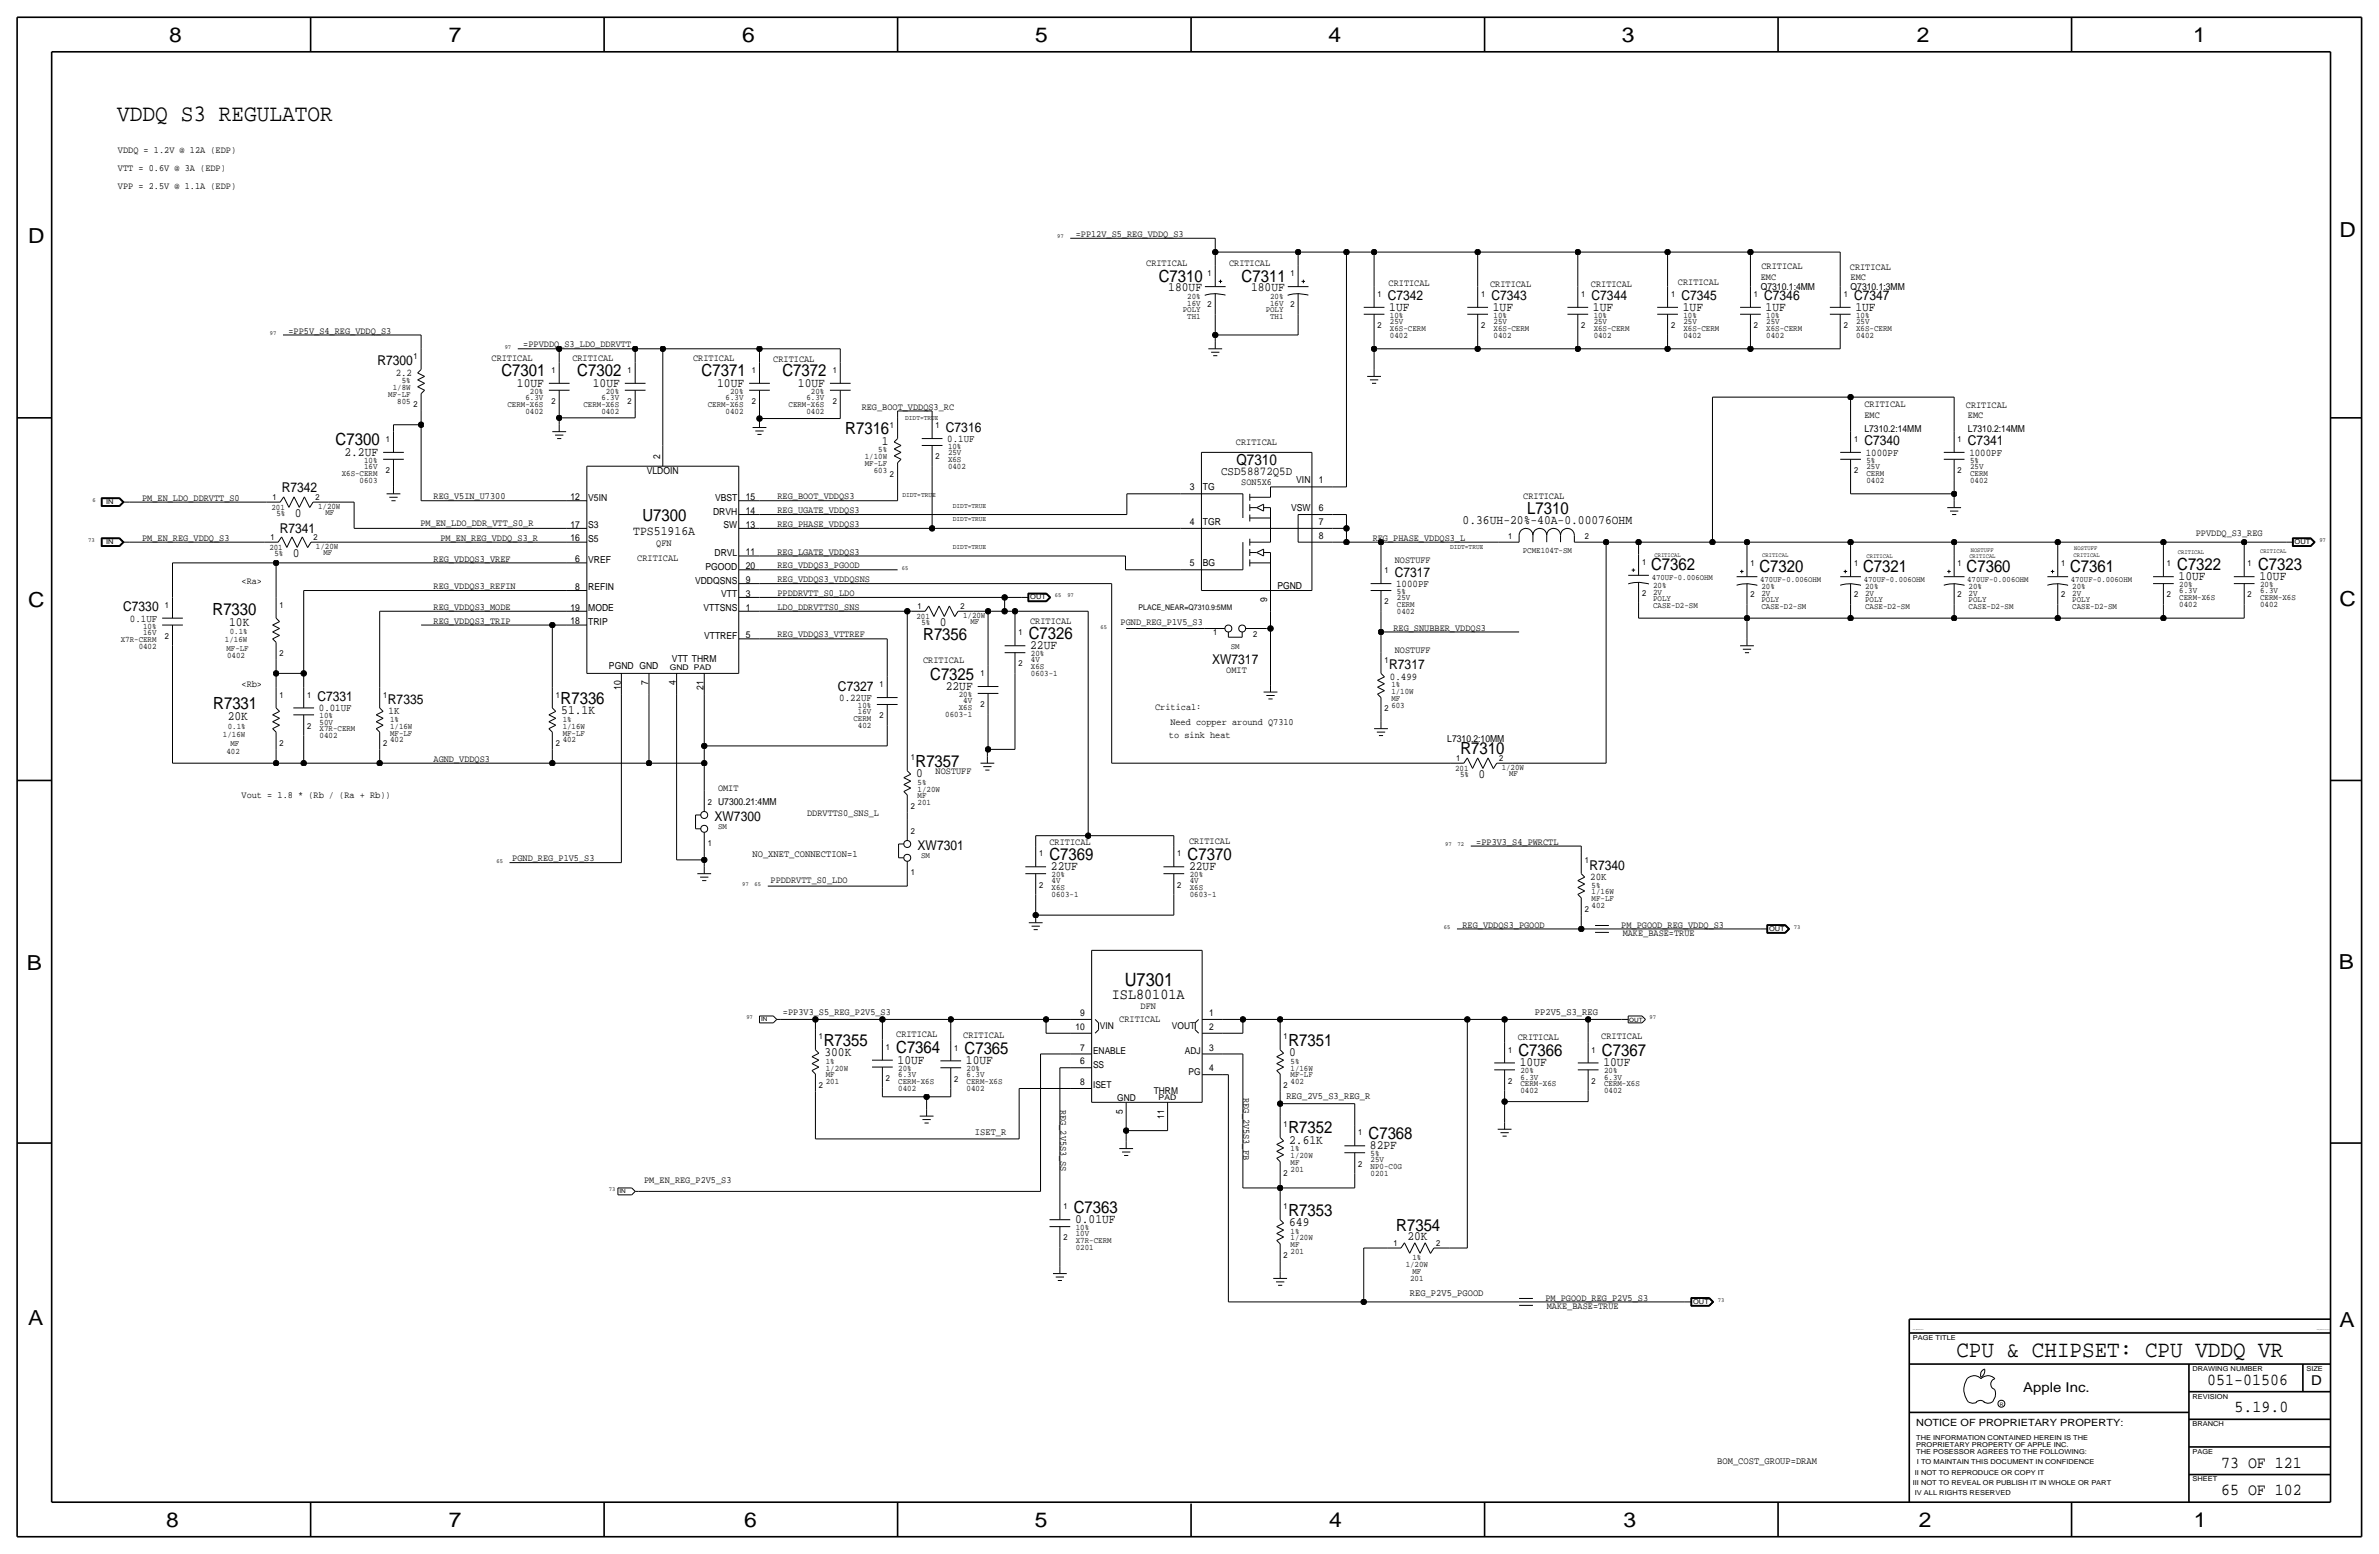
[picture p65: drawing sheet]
<svg xmlns="http://www.w3.org/2000/svg" width="875mm" height="572mm" viewBox="0 0 875 572" stroke-linecap="round" stroke-linejoin="round" font-family="sans-serif">
<defs><g id="words">
<text font-size="8.7" x="43.1" y="44.5">VDDQ S3 REGULATOR</text>
<text font-size="8.6" x="719.6" y="499.1">CPU &amp; CHIPSET: CPU VDDQ VR</text>
<g font-size="7.6">
<text x="62.2" y="15.5">8</text>
<text x="165" y="15.5">7</text>
<text x="273" y="15.5">6</text>
<text x="380.7" y="15.5">5</text>
<text x="488.6" y="15.5">4</text>
<text x="596.6" y="15.5">3</text>
<text x="705.1" y="15.5">2</text>
<text x="806.7" y="15.5">1</text>
<text x="10.4" y="89.4">D</text>
<text x="860.5" y="87.1">D</text>
<text x="10.4" y="223.3">C</text>
<text x="860.5" y="222.8">C</text>
<text x="9.8" y="356.6">B</text>
<text x="860.2" y="356.4">B</text>
<text x="10.4" y="487.4">A</text>
<text x="860.5" y="488.2">A</text>
<text x="61.2" y="561.6">8</text>
<text x="165" y="561.6">7</text>
<text x="273.8" y="561.6">6</text>
<text x="380.7" y="561.6">5</text>
<text x="488.9" y="561.6">4</text>
<text x="597.1" y="561.6">3</text>
<text x="705.8" y="561.6">2</text>
<text x="806.9" y="561.6">1</text>
</g>
<text font-size="6.8" x="413.7" y="362.5">U7301</text>
<g font-size="6.2">
<text x="426.2" y="103.6">C7310</text>
<text x="456.7" y="103.6">C7311</text>
<text x="184.4" y="138.4">C7301</text>
<text x="212.4" y="138.4">C7302</text>
<text x="258.1" y="138.4">C7371</text>
<text x="287.8" y="138.4">C7372</text>
<text x="310.9" y="159.8">R7316</text>
<text x="123.5" y="163.8">C7300</text>
<text x="236.3" y="191.8">U7300</text>
<text x="561.8" y="189">L7310</text>
<text x="607.3" y="209.8">C7362</text>
<text x="800.8" y="209.6">C7322</text>
<text x="830.5" y="209.6">C7323</text>
<text x="647.1" y="210.3">C7320</text>
<text x="685.2" y="210.3">C7321</text>
<text x="723.3" y="210.3">C7360</text>
<text x="761.4" y="210.3">C7361</text>
<text x="78.2" y="226.3">R7330</text>
<text x="339.6" y="235.5">R7356</text>
<text x="378.4" y="235">C7326</text>
<text x="342.1" y="249.9">C7325</text>
<text x="78.4" y="260.9">R7331</text>
<text x="206.2" y="258.8">R7336</text>
<text x="336.8" y="281.9">R7357</text>
<text x="537.2" y="277.4">R7310</text>
<text x="386" y="316.2">C7369</text>
<text x="436.8" y="316.2">C7370</text>
<text x="303" y="384.6">R7355</text>
<text x="329.6" y="387.4">C7364</text>
<text x="354.8" y="387.6">C7365</text>
<text x="473.9" y="384.6">R7351</text>
<text x="558.5" y="388.4">C7366</text>
<text x="589.2" y="388.4">C7367</text>
<text x="473.9" y="416.8">R7352</text>
<text x="503.4" y="418.8">C7368</text>
<text x="394.9" y="446">C7363</text>
<text x="473.9" y="447">R7353</text>
<text x="513.6" y="452.6">R7354</text>
<text x="811.9" y="509.3">051-01506</text>
<text x="821.9" y="519.4">5.19.0</text>
<text x="817" y="539.8">73 OF 121</text>
<text x="817" y="549.9">65 OF 102</text>
</g>
<g font-size="5.6">
<text x="454.8" y="170.8">Q7310</text>
<text x="409" y="367.5">ISL80101A</text>
</g>
<g font-size="5">
<text x="510.5" y="110.5">C7342</text>
<text x="548.6" y="110.5">C7343</text>
<text x="585.4" y="110.5">C7344</text>
<text x="618.4" y="110.5">C7345</text>
<text x="648.9" y="110.5">C7346</text>
<text x="681.9" y="110.5">C7347</text>
<text x="138.8" y="134.4">R7300</text>
<text x="347.9" y="158.8">C7316</text>
<text x="685.7" y="163.8">C7340</text>
<text x="723.8" y="163.8">C7341</text>
<text x="103.7" y="181.1">R7342</text>
<text x="102.9" y="195.8">R7341</text>
<text x="513" y="212.1">C7317</text>
<text x="45.3" y="224.8">C7330</text>
<text x="445.9" y="244.1">XW7317</text>
<text x="511" y="246.1">R7317</text>
<text x="116.8" y="257.8">C7331</text>
<text x="308.2" y="254">C7327</text>
<text x="142.7" y="258.8">R7335</text>
<text x="262.8" y="302">XW7300</text>
<text x="337.5" y="312.7">XW7301</text>
<text x="584.7" y="319.8">R7340</text>
<text x="850.1" y="509.3">D</text>
<text x="744.2" y="511.8">Apple Inc.</text>
</g>
<g font-size="4.7">
<text x="429.7" y="107.2">180UF</text>
<text x="460.2" y="107.2">180UF</text>
<text x="511" y="114.3">1UF</text>
<text x="549.1" y="114.3">1UF</text>
<text x="585.9" y="114.3">1UF</text>
<text x="618.9" y="114.3">1UF</text>
<text x="649.4" y="114.3">1UF</text>
<text x="682.4" y="114.3">1UF</text>
<text x="190.1" y="142.2">10UF</text>
<text x="218.1" y="142.2">10UF</text>
<text x="263.8" y="142.2">10UF</text>
<text x="293.5" y="142.2">10UF</text>
<text x="126.7" y="167.6">2.2UF</text>
<text x="324.4" y="163.6">1</text>
<text x="108.4" y="190">0</text>
<text x="232.9" y="196.9">TPS51916A</text>
<text x="538" y="192.5">0.36UH-20%-40A-0.00076OHM</text>
<text x="107.7" y="204.7">0</text>
<text x="801.3" y="213.4">10UF</text>
<text x="831" y="213.4">10UF</text>
<text x="84.3" y="230.1">10K</text>
<text x="345.7" y="230.1">0</text>
<text x="378.9" y="238.8">22UF</text>
<text x="347.9" y="253.7">22UF</text>
<text x="206.5" y="262.6">51.1K</text>
<text x="83.8" y="264.9">20K</text>
<text x="337" y="285.8">0</text>
<text x="543.8" y="286">0</text>
<text x="386.5" y="320">22UF</text>
<text x="437.3" y="320">22UF</text>
<text x="303.2" y="388.4">300K</text>
<text x="474.2" y="388.4">0</text>
<text x="330.1" y="391.2">10UF</text>
<text x="355.3" y="391.4">10UF</text>
<text x="559" y="392.2">10UF</text>
<text x="589.7" y="392.2">10UF</text>
<text x="474.2" y="420.6">2.61K</text>
<text x="503.9" y="422.7">82PF</text>
<text x="395.4" y="449.8">0.01UF</text>
<text x="474.2" y="450.9">649</text>
<text x="517.7" y="456.2">20K</text>
</g>
<text font-size="4.4" x="449.2" y="174.7">CSD58872Q5D</text>
<g font-size="3.8">
<text x="145.6" y="138.2">2.2</text>
<text x="348.4" y="162.6">0.1UF</text>
<text x="686.3" y="167.6">1000PF</text>
<text x="724.4" y="167.6">1000PF</text>
<text x="513.5" y="215.9">1000PF</text>
<text x="47.8" y="228.6">0.1UF</text>
<text x="511.3" y="249.9">0.499</text>
<text x="308.7" y="257.8">0.22UF</text>
<text x="117.3" y="261.6">0.01UF</text>
<text x="143" y="262.6">1K</text>
<text x="584.9" y="323.6">20K</text>
</g>
<text font-size="3.7" x="704.8" y="524.5">NOTICE OF PROPRIETARY PROPERTY:</text>
<g font-size="3.6">
<text x="276.8" y="315.2">NO_XNET_CONNECTION=1</text>
<text x="564.6" y="373.1">PP2V5_S3_REG</text>
<text x="473.2" y="404.1">REG_2V5_S3_REG_R</text>
<text x="358.6" y="417.6">ISET_R</text>
<text x="518.6" y="476.8">REG_P2V5_PGOOD</text>
<text x="631.6" y="538.5">BOM_COST_GROUP=DRAM</text>
</g>
<g font-size="3.5">
<text x="43.4" y="56.1">VDDQ = 1.2V @ 12A (EDP)</text>
<text x="43.4" y="63">VTT = 0.6V @ 3A (EDP)</text>
<text x="43.4" y="69.6">VPP = 2.5V @ 1.1A (EDP)</text>
<text x="395.7" y="87.1">=PP12V_S5_REG_VDDQ_S3</text>
<text x="421.6" y="97.8">CRITICAL</text>
<text x="452.1" y="97.8">CRITICAL</text>
<text x="647.9" y="99.1">CRITICAL</text>
<text x="680.4" y="99.3">CRITICAL</text>
<text x="510.7" y="105.2">CRITICAL</text>
<text x="548.1" y="105.4">CRITICAL</text>
<text x="585.2" y="105.7">CRITICAL</text>
<text x="617.2" y="104.9">CRITICAL</text>
<text x="647.6" y="106.7">Q7310.1:4MM</text>
<text x="647.6" y="102.9">EMC</text>
<text x="680.7" y="106.7">Q7310.1:3MM</text>
<text x="680.7" y="102.9">EMC</text>
<text x="106.1" y="122.7">=PP5V_S4_REG_VDDQ_S3</text>
<text x="192.5" y="127.8">=PPVDDQ_S3_LDO_DDRVTT</text>
<text x="180.8" y="132.8">CRITICAL</text>
<text x="210.5" y="132.6">CRITICAL</text>
<text x="255" y="132.8">CRITICAL</text>
<text x="284.4" y="133.1">CRITICAL</text>
<text x="685.7" y="149.9">CRITICAL</text>
<text x="316.9" y="150.6">REG_BOOT_VDDQS3_RC</text>
<text x="685.7" y="153.7">EMC</text>
<text x="723.1" y="150.1">CRITICAL</text>
<text x="723.8" y="153.7">EMC</text>
<text x="685.7" y="158.8">L7310.2:14MM</text>
<text x="723.8" y="158.8">L7310.2:14MM</text>
<text x="454.6" y="163.8">CRITICAL</text>
<text x="242.8" y="168.9" transform="rotate(-90 242.8 168.9)">2</text>
<text x="237.9" y="174.5">VLDOIN</text>
<text x="456.6" y="178.5">SON5X6</text>
<text x="476.8" y="177.8">VIN</text>
<text x="485.1" y="177.8">1</text>
<text x="52.3" y="184.2">PM_EN_LDO_DDRVTT_S0</text>
<text x="159.5" y="183.6">REG_V5IN_U7300</text>
<text x="209.8" y="183.9">12</text>
<text x="216.4" y="184.1">V5IN</text>
<text x="263" y="184.1">VBST</text>
<text x="274.3" y="183.9">15</text>
<text x="286" y="183.6">REG_BOOT_VDDQS3</text>
<text x="437.6" y="180.3">3</text>
<text x="442.4" y="180.3">TG</text>
<text x="560.3" y="183.4">CRITICAL</text>
<text x="262.3" y="189.2">DRVH</text>
<text x="274.3" y="189">14</text>
<text x="286" y="188.7">REG_UGATE_VDDQS3</text>
<text x="474.9" y="188">VSW</text>
<text x="485.1" y="188">6</text>
<text x="154.6" y="193.5">PM_EN_LDO_DDR_VTT_S0_R</text>
<text x="209.8" y="194.1">17</text>
<text x="216.4" y="194.3">S3</text>
<text x="266.1" y="194.3">SW</text>
<text x="274.3" y="194.1">13</text>
<text x="286" y="193.8">REG_PHASE_VDDQS3</text>
<text x="437.6" y="193">4</text>
<text x="442.4" y="193">TGR</text>
<text x="485.1" y="193">7</text>
<text x="807.7" y="197.1">PPVDDQ_S3_REG</text>
<text x="52.3" y="198.9">PM_EN_REG_VDDQ_S3</text>
<text x="162" y="198.9">PM_EN_REG_VDDQ_S3_R</text>
<text x="209.8" y="199.1">16</text>
<text x="216.4" y="199.4">S5</text>
<text x="241.4" y="200.9">QFN</text>
<text x="286" y="204">REG_LGATE_VDDQS3</text>
<text x="485.1" y="198.1">8</text>
<text x="504.9" y="198.9">REG_PHASE_VDDQS3_L</text>
<text x="159.5" y="206.5">REG_VDDQS3_VREF</text>
<text x="211.6" y="206.8">6</text>
<text x="216.4" y="207">VREF</text>
<text x="234.4" y="206.2">CRITICAL</text>
<text x="259.5" y="209.5">PGOOD</text>
<text x="262.8" y="204.5">DRVL</text>
<text x="274.3" y="209.3">20</text>
<text x="274.3" y="204.2">11</text>
<text x="286" y="209">REG_VDDQS3_PGOOD</text>
<text x="437.6" y="208.3">5</text>
<text x="442.4" y="208.3">BG</text>
<text x="513" y="207">NOSTUFF</text>
<text x="88.9" y="214.6">&lt;Ra&gt;</text>
<text x="255.6" y="214.6">VDDQSNS</text>
<text x="274.3" y="214.4">9</text>
<text x="286" y="214.1">REG_VDDQS3_VDDQSNS</text>
<text x="159.5" y="216.7">REG_VDDQS3_REFIN</text>
<text x="211.6" y="216.9">8</text>
<text x="216.4" y="217.2">REFIN</text>
<text x="265.3" y="219.7">VTT</text>
<text x="274.3" y="219.5">3</text>
<text x="286" y="219.2">PPDDRVTT_S0_LDO</text>
<text x="466" y="221.5" transform="rotate(-90 466 221.5)">9</text>
<text x="469.8" y="216.7">PGND</text>
<text x="159.5" y="224.3">REG_VDDQS3_MODE</text>
<text x="209.8" y="224.5">19</text>
<text x="216.4" y="224.8">MODE</text>
<text x="258.8" y="224.8">VTTSNS</text>
<text x="274.3" y="224.5">1</text>
<text x="286" y="224.3">LDO_DDRVTTS0_SNS</text>
<text x="159.5" y="229.4">REG_VDDQS3_TRIP</text>
<text x="209.8" y="229.6">18</text>
<text x="216.4" y="229.9">TRIP</text>
<text x="378.9" y="229.4">CRITICAL</text>
<text x="412.2" y="229.9">PGND_REG_P1V5_S3</text>
<text x="512.5" y="231.9">REG_SNUBBER_VDDQS3</text>
<text x="259" y="234.9">VTTREF</text>
<text x="274.3" y="234.7">5</text>
<text x="286" y="234.4">REG_VDDQS3_VTTREF</text>
<text x="224" y="245.9">PGND GND</text>
<text x="247.2" y="243.3">VTT THRM</text>
<text x="339.5" y="243.8">CRITICAL</text>
<text x="513" y="240">NOSTUFF</text>
<text x="238.5" y="251.9" transform="rotate(-90 238.5 251.9)">7</text>
<text x="248.6" y="251.9" transform="rotate(-90 248.6 251.9)">4</text>
<text x="451.1" y="247.4">OMIT</text>
<text x="88.9" y="252.7">&lt;Rb&gt;</text>
<text x="228.3" y="253.7" transform="rotate(-90 228.3 253.7)">10</text>
<text x="258.8" y="253.7" transform="rotate(-90 258.8 253.7)">21</text>
<text x="424.9" y="261.1">Critical:</text>
<text x="430.5" y="266.4">Need copper around Q7310</text>
<text x="430" y="271.3">to sink heat</text>
<text x="532.3" y="273.1">L7310.2:10MM</text>
<text x="159.5" y="280.2">AGND_VDDQS3</text>
<text x="344.1" y="284.7">NOSTUFF</text>
<text x="88.8" y="293.4">Vout = 1.8 * (Rb / (Ra + Rb))</text>
<text x="264.1" y="290.8">OMIT</text>
<text x="264.1" y="295.9">U7300.21:4MM</text>
<text x="296.9" y="300">DDRVTTS0_SNS_L</text>
<text x="386" y="310.6">CRITICAL</text>
<text x="437.3" y="310.4">CRITICAL</text>
<text x="543" y="310.6">=PP3V3_S4_PWRCTL</text>
<text x="188.4" y="316.5">PGND_REG_P1V5_S3</text>
<text x="283.4" y="324.6">PPDDRVTT_S0_LDO</text>
<text x="537.9" y="341.1">REG_VDDQS3_PGOOD</text>
<text x="596.3" y="341.1">PM_PGOOD_REG_VDDQ_S3</text>
<text x="596.8" y="344.2">MAKE_BASE=TRUE</text>
<text x="419.5" y="371.1">DFN</text>
<text x="288" y="373.4">=PP3V3_S5_REG_P2V5_S3</text>
<text x="397.3" y="373.6">9</text>
<text x="411.7" y="375.9">CRITICAL</text>
<text x="444.7" y="373.6">1</text>
<text x="329.6" y="381.5">CRITICAL</text>
<text x="354.3" y="381.8">CRITICAL</text>
<text x="395.6" y="378.7">10</text>
<text x="404.6" y="378.5">VIN</text>
<text x="431.1" y="378.5">VOUT</text>
<text x="444.7" y="378.7">2</text>
<text x="558.2" y="382.5">CRITICAL</text>
<text x="589" y="382.3">CRITICAL</text>
<text x="397.3" y="386.3">7</text>
<text x="402" y="387.6">ENABLE</text>
<text x="435.8" y="387.6">ADJ</text>
<text x="444.7" y="386.3">3</text>
<text x="397.3" y="391.4">6</text>
<text x="402" y="392.7">SS</text>
<text x="437.2" y="395.2">PG</text>
<text x="444.7" y="394">4</text>
<text x="397.3" y="399">8</text>
<text x="402" y="400.3">ISET</text>
<text x="410.9" y="404.9">GND</text>
<text x="424.4" y="402.3">THRM</text>
<text x="457.4" y="403.9" transform="rotate(90 457.4 403.9)">REG_2V5S3_FB</text>
<text x="390.1" y="408.2" transform="rotate(90 390.1 408.2)">REG_2V5S3_SS</text>
<text x="413" y="409.6" transform="rotate(-90 413 409.6)">5</text>
<text x="428.2" y="411.4" transform="rotate(-90 428.2 411.4)">11</text>
<text x="236.9" y="435.1">PM_EN_REG_P2V5_S3</text>
<text x="568.4" y="478.3">PM_PGOOD_REG_P2V5_S3</text>
<text x="568.9" y="481.3">MAKE_BASE=TRUE</text>
</g>
<g font-size="3.1">
<text x="444.2" y="101.6">1</text>
<text x="474.7" y="101.6">1</text>
<text x="436.7" y="112.5">16V</text>
<text x="436.7" y="110">20%</text>
<text x="444.2" y="113">2</text>
<text x="467.2" y="112.5">16V</text>
<text x="467.2" y="110">20%</text>
<text x="474.7" y="113">2</text>
<text x="506.7" y="109.2">1</text>
<text x="544.8" y="109.2">1</text>
<text x="581.6" y="109.2">1</text>
<text x="614.6" y="109.2">1</text>
<text x="645.1" y="109.2">1</text>
<text x="678.1" y="109.2">1</text>
<text x="435.1" y="114.8">POLY</text>
<text x="436.7" y="117.3">TH1</text>
<text x="465.5" y="114.8">POLY</text>
<text x="467.2" y="117.3">TH1</text>
<text x="511.3" y="119.1">25V</text>
<text x="511.3" y="116.8">10%</text>
<text x="549.4" y="116.8">10%</text>
<text x="549.4" y="119.1">25V</text>
<text x="586.2" y="119.1">25V</text>
<text x="586.2" y="116.8">10%</text>
<text x="619.2" y="119.1">25V</text>
<text x="619.2" y="116.8">10%</text>
<text x="649.7" y="119.1">25V</text>
<text x="649.7" y="116.8">10%</text>
<text x="682.7" y="116.8">10%</text>
<text x="682.7" y="119.1">25V</text>
<text x="506.7" y="120.7">2</text>
<text x="511.3" y="124.2">0402</text>
<text x="511.3" y="121.7">X6S-CERM</text>
<text x="544.8" y="120.7">2</text>
<text x="549.4" y="124.2">0402</text>
<text x="549.4" y="121.7">X6S-CERM</text>
<text x="581.6" y="120.6">2</text>
<text x="586.2" y="124.2">0402</text>
<text x="586.2" y="121.7">X6S-CERM</text>
<text x="614.6" y="120.7">2</text>
<text x="619.2" y="124.2">0402</text>
<text x="619.2" y="121.7">X6S-CERM</text>
<text x="645.1" y="120.7">2</text>
<text x="649.7" y="121.7">X6S-CERM</text>
<text x="649.7" y="124.2">0402</text>
<text x="678.1" y="120.6">2</text>
<text x="682.7" y="121.7">X6S-CERM</text>
<text x="682.7" y="124.2">0402</text>
<text x="152.1" y="132.1">1</text>
<text x="202.9" y="137.2">1</text>
<text x="230.8" y="137.2">1</text>
<text x="276.6" y="137.2">1</text>
<text x="306.3" y="137.2">1</text>
<text x="144.5" y="143.5">1/8W</text>
<text x="147.8" y="141">5%</text>
<text x="142.8" y="146.1">MF-LF</text>
<text x="146.1" y="148.6">805</text>
<text x="152.1" y="149.9">2</text>
<text x="186.7" y="149.6">CERM-X6S</text>
<text x="193.2" y="147.1">6.3V</text>
<text x="194.9" y="144.8">20%</text>
<text x="202.9" y="148.6">2</text>
<text x="214.6" y="149.6">CERM-X6S</text>
<text x="221.2" y="147.1">6.3V</text>
<text x="222.8" y="144.8">20%</text>
<text x="230.8" y="148.6">2</text>
<text x="260.3" y="149.6">CERM-X6S</text>
<text x="266.9" y="147.1">6.3V</text>
<text x="268.6" y="144.8">20%</text>
<text x="276.6" y="148.6">2</text>
<text x="290" y="149.6">CERM-X6S</text>
<text x="296.6" y="147.1">6.3V</text>
<text x="298.3" y="144.8">20%</text>
<text x="306.3" y="148.6">2</text>
<text x="193.2" y="152.1">0402</text>
<text x="221.2" y="152.1">0402</text>
<text x="266.9" y="152.1">0402</text>
<text x="296.6" y="152.1">0402</text>
<text x="327.4" y="157.5">1</text>
<text x="344.1" y="157.5">1</text>
<text x="141.9" y="162.6">1</text>
<text x="323" y="166.4">5%</text>
<text x="348.7" y="167.4">25V</text>
<text x="348.7" y="165.1">10%</text>
<text x="681.9" y="162.6">1</text>
<text x="720" y="162.6">1</text>
<text x="133.9" y="170.2">10%</text>
<text x="133.9" y="172.5">16V</text>
<text x="141.9" y="174">2</text>
<text x="318.1" y="171.5">MF-LF</text>
<text x="318.1" y="168.9">1/10W</text>
<text x="321.4" y="174">603</text>
<text x="344.1" y="168.9">2</text>
<text x="348.7" y="169.9">X6S</text>
<text x="348.7" y="172.5">0402</text>
<text x="681.9" y="174">2</text>
<text x="686.5" y="172.5">25V</text>
<text x="686.5" y="170.2">5%</text>
<text x="720" y="174">2</text>
<text x="724.6" y="170.2">5%</text>
<text x="724.6" y="172.5">25V</text>
<text x="125.7" y="175">X6S-CERM</text>
<text x="132.3" y="177.5">0603</text>
<text x="327.4" y="175.3">2</text>
<text x="686.5" y="177.5">0402</text>
<text x="686.5" y="175">CERM</text>
<text x="724.6" y="177.5">0402</text>
<text x="724.6" y="175">CERM</text>
<text x="100.3" y="183.9">1</text>
<text x="116" y="183.9">2</text>
<text x="99.8" y="187.5">201</text>
<text x="101.7" y="189.7">5%</text>
<text x="117" y="187.2">1/20W</text>
<text x="119.7" y="189.5">MF</text>
<text x="99.1" y="202.2">201</text>
<text x="99.5" y="198.6">1</text>
<text x="115.3" y="198.6">2</text>
<text x="116.2" y="201.9">1/20W</text>
<text x="554.7" y="198.1">1</text>
<text x="560.1" y="203.5">PCME104T-SM</text>
<text x="582.9" y="198.1">2</text>
<text x="100.9" y="204.5">5%</text>
<text x="118.9" y="204.2">MF</text>
<text x="604" y="207.8">1</text>
<text x="643.8" y="208.3">1</text>
<text x="681.9" y="208.3">1</text>
<text x="720" y="208.3">1</text>
<text x="758.1" y="208.3">1</text>
<text x="797" y="208.3">1</text>
<text x="826.7" y="208.3">1</text>
<text x="509.2" y="210.8">1</text>
<text x="801.6" y="215.9">20%</text>
<text x="831.3" y="215.9">20%</text>
<text x="513.8" y="220.7">25V</text>
<text x="513.8" y="218.4">5%</text>
<text x="604" y="219.2">2</text>
<text x="608" y="216.2">20%</text>
<text x="608" y="218.7">2V</text>
<text x="608" y="221">POLY</text>
<text x="643.8" y="219.7">2</text>
<text x="647.9" y="216.7">20%</text>
<text x="647.9" y="221.5">POLY</text>
<text x="647.9" y="219.2">2V</text>
<text x="681.9" y="219.7">2</text>
<text x="686" y="221.5">POLY</text>
<text x="686" y="216.7">20%</text>
<text x="686" y="219.2">2V</text>
<text x="720" y="219.7">2</text>
<text x="724.1" y="221.5">POLY</text>
<text x="724.1" y="219.2">2V</text>
<text x="724.1" y="216.7">20%</text>
<text x="758.1" y="219.7">2</text>
<text x="762.2" y="216.7">20%</text>
<text x="762.2" y="219.2">2V</text>
<text x="762.2" y="221.5">POLY</text>
<text x="797" y="219.7">2</text>
<text x="801.6" y="220.7">CERM-X6S</text>
<text x="801.6" y="218.2">6.3V</text>
<text x="826.7" y="219.7">2</text>
<text x="831.3" y="220.7">CERM-X6S</text>
<text x="831.3" y="218.2">6.3V</text>
<text x="60.7" y="223.5">1</text>
<text x="102.8" y="223.5">1</text>
<text x="337.1" y="227.6">201</text>
<text x="337.5" y="224">1</text>
<text x="353.3" y="224">2</text>
<text x="354.2" y="227.3">1/20W</text>
<text x="509.2" y="222.2">2</text>
<text x="513.8" y="225.8">0402</text>
<text x="513.8" y="223.3">CERM</text>
<text x="608" y="223.5">CASE-D2-SM</text>
<text x="647.9" y="224">CASE-D2-SM</text>
<text x="686" y="224">CASE-D2-SM</text>
<text x="724.1" y="224">CASE-D2-SM</text>
<text x="762.2" y="224">CASE-D2-SM</text>
<text x="801.6" y="223.3">0402</text>
<text x="831.3" y="223.3">0402</text>
<text x="52.7" y="233.4">16V</text>
<text x="52.7" y="231.1">10%</text>
<text x="84.5" y="233.2">0.1%</text>
<text x="338.9" y="229.9">5%</text>
<text x="356.9" y="229.6">MF</text>
<text x="374.6" y="233.7">1</text>
<text x="446.2" y="233.7">1</text>
<text x="44.4" y="236">X7R-CERM</text>
<text x="51" y="238.5">0402</text>
<text x="60.7" y="235">2</text>
<text x="82.8" y="236.2">1/16W</text>
<text x="83.3" y="239.3">MF-LF</text>
<text x="452.7" y="238.8">SM</text>
<text x="461" y="234.2">2</text>
<text x="83.5" y="242.1">0402</text>
<text x="102.8" y="241.3">2</text>
<text x="374.6" y="245.1">2</text>
<text x="379.2" y="241.3">20%</text>
<text x="379.2" y="243.6">4V</text>
<text x="509.2" y="243.8">1</text>
<text x="360.6" y="248.7">1</text>
<text x="379.2" y="248.7">0603-1</text>
<text x="379.2" y="246.1">X6S</text>
<text x="102.8" y="256.5">1</text>
<text x="113" y="256.5">1</text>
<text x="140.9" y="256.5">1</text>
<text x="204.4" y="256.5">1</text>
<text x="323.5" y="252.7">1</text>
<text x="352.6" y="256.3">20%</text>
<text x="511.8" y="257.8">MF</text>
<text x="511.8" y="252.7">1%</text>
<text x="511.8" y="255.3">1/10W</text>
<text x="315.5" y="262.6">16V</text>
<text x="315.5" y="260.3">10%</text>
<text x="347.7" y="263.7">0603-1</text>
<text x="352.6" y="261.1">X6S</text>
<text x="354.3" y="258.6">4V</text>
<text x="360.6" y="260.1">2</text>
<text x="509.2" y="261.6">2</text>
<text x="511.8" y="260.4">603</text>
<text x="83.8" y="268">0.1%</text>
<text x="113" y="268">2</text>
<text x="117.6" y="269">X7R-CERM</text>
<text x="117.6" y="264.2">10%</text>
<text x="117.6" y="266.4">50V</text>
<text x="143.5" y="265.4">1%</text>
<text x="143.5" y="268">1/16W</text>
<text x="207" y="265.4">1%</text>
<text x="207" y="268">1/16W</text>
<text x="313.9" y="265.2">CERM</text>
<text x="315.5" y="267.7">402</text>
<text x="323.5" y="264.2">2</text>
<text x="82" y="271">1/16W</text>
<text x="84.8" y="274.3">MF</text>
<text x="102.8" y="274.3">2</text>
<text x="117.6" y="271.5">0402</text>
<text x="140.9" y="274.3">2</text>
<text x="143.5" y="270.5">MF-LF</text>
<text x="143.5" y="273.1">402</text>
<text x="204.4" y="274.3">2</text>
<text x="207" y="273.1">402</text>
<text x="207" y="270.5">MF-LF</text>
<text x="83.3" y="277.4">402</text>
<text x="335" y="279.7">1</text>
<text x="535.6" y="279.9">1</text>
<text x="551.4" y="279.9">2</text>
<text x="535.2" y="283.5">201</text>
<text x="537" y="285.8">5%</text>
<text x="552.3" y="283.2">1/20W</text>
<text x="555.1" y="285.5">MF</text>
<text x="337.5" y="293.6">MF</text>
<text x="337.5" y="291.1">1/20W</text>
<text x="337.5" y="288.5">5%</text>
<text x="260.3" y="295.9">2</text>
<text x="335" y="297.4">2</text>
<text x="337.5" y="296.2">201</text>
<text x="264.1" y="304.8">SM</text>
<text x="260.3" y="311.1">1</text>
<text x="335" y="306.6">2</text>
<text x="338.8" y="315.5">SM</text>
<text x="382.2" y="315">1</text>
<text x="433" y="315">1</text>
<text x="582.9" y="317.5">1</text>
<text x="335" y="321.8">1</text>
<text x="386.8" y="322.6">20%</text>
<text x="437.6" y="322.6">20%</text>
<text x="382.2" y="326.4">2</text>
<text x="386.8" y="327.4">X6S</text>
<text x="386.8" y="324.9">4V</text>
<text x="386.8" y="329.9">0603-1</text>
<text x="433" y="326.4">2</text>
<text x="437.6" y="329.9">0603-1</text>
<text x="437.6" y="327.4">X6S</text>
<text x="437.6" y="324.9">4V</text>
<text x="585.4" y="328.9">1/16W</text>
<text x="585.4" y="326.4">5%</text>
<text x="582.9" y="335.3">2</text>
<text x="585.4" y="334">402</text>
<text x="585.4" y="331.5">MF-LF</text>
<text x="301.2" y="382.3">1</text>
<text x="472.1" y="382.3">1</text>
<text x="325.8" y="386.1">1</text>
<text x="351" y="386.3">1</text>
<text x="554.7" y="387.1">1</text>
<text x="585.4" y="387.1">1</text>
<text x="303.7" y="393.7">1/20W</text>
<text x="303.7" y="391.2">1%</text>
<text x="330.4" y="393.7">20%</text>
<text x="330.4" y="396">6.3V</text>
<text x="355.5" y="394">20%</text>
<text x="474.7" y="393.7">1/16W</text>
<text x="474.7" y="391.2">5%</text>
<text x="559.3" y="394.7">20%</text>
<text x="590" y="394.7">20%</text>
<text x="301.2" y="400">2</text>
<text x="303.7" y="398.8">201</text>
<text x="303.7" y="396.2">MF</text>
<text x="325.8" y="397.5">2</text>
<text x="330.4" y="401.1">0402</text>
<text x="330.4" y="398.5">CERM-X6S</text>
<text x="351" y="397.8">2</text>
<text x="355.5" y="401.3">0402</text>
<text x="355.5" y="396.2">6.3V</text>
<text x="355.5" y="398.8">CERM-X6S</text>
<text x="472.1" y="400.1">2</text>
<text x="474.7" y="398.8">402</text>
<text x="474.7" y="396.2">MF-LF</text>
<text x="554.7" y="398.5">2</text>
<text x="559.3" y="397">6.3V</text>
<text x="559.3" y="399.5">CERM-X6S</text>
<text x="585.4" y="398.5">2</text>
<text x="590" y="397">6.3V</text>
<text x="590" y="399.5">CERM-X6S</text>
<text x="559.3" y="402.1">0402</text>
<text x="590" y="402.1">0402</text>
<text x="472.1" y="414.5">1</text>
<text x="499.6" y="417.6">1</text>
<text x="474.7" y="423.4">1%</text>
<text x="474.7" y="426">1/20W</text>
<text x="504.1" y="425.2">5%</text>
<text x="474.7" y="431">201</text>
<text x="474.7" y="428.5">MF</text>
<text x="499.6" y="429">2</text>
<text x="504.1" y="430">NP0-C0G</text>
<text x="504.1" y="427.5">25V</text>
<text x="472.1" y="432.3">2</text>
<text x="504.1" y="432.6">0201</text>
<text x="391.1" y="444.8">1</text>
<text x="472.1" y="444.8">1</text>
<text x="395.7" y="454.7">10V</text>
<text x="395.7" y="452.4">10%</text>
<text x="474.7" y="453.6">1%</text>
<text x="391.1" y="456.2">2</text>
<text x="395.7" y="459.7">0201</text>
<text x="395.7" y="457.2">X7R-CERM</text>
<text x="474.7" y="456.2">1/20W</text>
<text x="474.7" y="458.7">MF</text>
<text x="474.7" y="461.3">201</text>
<text x="512.5" y="458.2">1</text>
<text x="528.3" y="458.2">2</text>
<text x="472.1" y="462.5">2</text>
<text x="517" y="466.1">1/20W</text>
<text x="519.5" y="463.5">1%</text>
<text x="518.7" y="471.2">201</text>
<text x="519.5" y="468.6">MF</text>
</g>
<g font-size="3">
<text x="607.5" y="213.4">470UF-0.006OHM</text>
<text x="647.4" y="213.9">470UF-0.006OHM</text>
<text x="685.5" y="213.9">470UF-0.006OHM</text>
<text x="723.6" y="213.9">470UF-0.006OHM</text>
<text x="761.7" y="213.9">470UF-0.006OHM</text>
</g>
<g font-size="2.9">
<text x="418.8" y="224.3">PLACE_NEAR=Q7310.9:5MM</text>
<text x="246.3" y="246.4">GND PAD</text>
<text x="426.2" y="404.6">PAD</text>
</g>
<g font-size="2.6">
<text x="332.9" y="154.4">DIDT=TRUE</text>
<text x="331.9" y="182.6">DIDT=TRUE</text>
<text x="350.5" y="186.7">DIDT=TRUE</text>
<text x="350.5" y="191.8">DIDT=TRUE</text>
<text x="350.5" y="201.9">DIDT=TRUE</text>
<text x="533.3" y="201.9">DIDT=TRUE</text>
</g>
<g font-size="2.5">
<text x="39.1" y="185.4">IN</text>
<text x="39.1" y="200.2">IN</text>
<text x="844" y="200.2">OUT</text>
<text x="378.9" y="220.5">OUT</text>
<text x="650.7" y="342.4">OUT</text>
<text x="622.8" y="479.6">OUT</text>
<text x="703.5" y="492.8">PAGE TITLE</text>
<text x="806.4" y="504.2">DRAWING NUMBER</text>
<text x="848.3" y="504.2">SIZE</text>
<text x="806.4" y="514.4">REVISION</text>
<text x="806.4" y="524.5">BRANCH</text>
<text x="704.8" y="532.1">PROPRIETARY PROPERTY OF APPLE INC.</text>
<text x="704.8" y="529.6">THE INFORMATION CONTAINED HEREIN IS THE</text>
<text x="704.8" y="534.7">THE POSESSOR AGREES TO THE FOLLOWING:</text>
<text x="705.1" y="538.5">I TO MAINTAIN THIS DOCUMENT IN CONFIDENCE</text>
<text x="806.4" y="534.7">PAGE</text>
<text x="704.3" y="542.3">II NOT TO REPRODUCE OR COPY IT</text>
<text x="806.4" y="544.8">SHEET</text>
<text x="703.5" y="546.1">III NOT TO REVEAL OR PUBLISH IT IN WHOLE OR PART</text>
<text x="704.3" y="549.9">IV ALL RIGHTS RESERVED</text>
</g>
<g font-size="2.3">
<text x="388.8" y="87.6">97</text>
<text x="99.3" y="123.2">97</text>
<text x="185.6" y="128.3">97</text>
<text x="34" y="184.7">6</text>
<text x="32.4" y="199.4">73</text>
<text x="724.9" y="202.9">NOSTUFF</text>
<text x="763" y="202.4">NOSTUFF</text>
<text x="801.1" y="203.7">CRITICAL</text>
<text x="831.3" y="203.5">CRITICAL</text>
<text x="853.1" y="199.4">97</text>
<text x="331.7" y="209.5">65</text>
<text x="608.5" y="204.7">CRITICAL</text>
<text x="648.2" y="204.7">CRITICAL</text>
<text x="686.5" y="205.2">CRITICAL</text>
<text x="724.4" y="205.2">CRITICAL</text>
<text x="762.7" y="205">CRITICAL</text>
<text x="388" y="219.7">65</text>
<text x="392.6" y="219.7">97</text>
<text x="404.8" y="231.1">65</text>
<text x="531.6" y="311.1">97</text>
<text x="536.1" y="311.1">72</text>
<text x="182.6" y="317.2">65</text>
<text x="273" y="325.9">97</text>
<text x="277.6" y="325.9">65</text>
<text x="531.1" y="341.6">65</text>
<text x="659.8" y="341.6">73</text>
<text x="274.5" y="374.9">97</text>
<text x="606.8" y="374.9">97</text>
<text x="224" y="438.1">73</text>
<text x="631.9" y="478.8">73</text>
</g>
<g font-size="2.1">
<text x="279.9" y="375.6">IN</text>
<text x="599.2" y="375.7">OUT</text>
<text x="227.8" y="438.9">IN</text>
</g>
<text font-size="1.8" x="735.5" y="516.9">R</text>
<g font-size=".5">
<text x="703.5" y="488.9">SYNC_MASTER=SUNIL</text>
<text x="852.1" y="488.9">SYNC_DATE=08/29/2016</text>
</g>
</g></defs>
<g fill="none" stroke="#000" stroke-width=".37">
<path d="M393.6 87.6h53.4zM447 92.7h30.5zM447 87.6v5.1zM447 92.7v5.1zM447 97.8v7.6zM477.5 92.7h17.7zM477.5 92.7v5.1zM477.5 97.8v7.6zM495.2 92.7v86.4zM495.2 92.7h10.2zM505.4 92.7h38.1zM505.4 92.7v12.7z"/>
<path d="M543.5 92.7h36.8zM543.5 92.7v12.7zM580.3 92.7h33.1zM580.3 92.7v12.7zM613.4 92.7v12.7zM613.4 92.7h30.4zM643.8 92.7h33.1zM643.8 92.7v12.7zM676.9 92.7v12.7zM443.2 105.4h7.6zM447 115.6v7.6zM447 107.9v7.7z"/>
<path d="M448.3 103.5h1.2zM448.9 102.9v1.2zM450.7 108.6a13.1 13.1 0 0 0-7.6 0M473.7 105.4h7.6zM477.5 115.6v7.6zM477.5 107.9v7.7zM478.7 103.5h1.3zM479.4 102.9v1.2zM481.2 108.6a13.1 13.1 0 0 0-7.6 0M501.6 113h7.6zM501.6 115.6h7.6zM505.4 105.4v7.6z"/>
<path d="M505.4 115.6v7.6zM539.7 113h7.6zM539.7 115.6h7.6zM543.5 105.4v7.6zM543.5 115.6v7.6zM576.5 115.6h7.6zM576.5 113h7.6zM580.3 105.4v7.6zM580.3 115.6v7.6zM609.5 113h7.7zM609.5 115.6h7.7zM613.4 105.4v7.6z"/>
<path d="M613.4 115.6v7.6zM640 115.6h7.6zM640 113h7.6zM643.8 105.4v7.6zM643.8 115.6v7.6zM673 113h7.7zM673 115.6h7.7zM676.9 105.4v7.6zM676.9 115.6v7.6zM104.1 123.2h50.8zM153.6 137.2l1.3-1.3zM153.6 137.2l2.6 1.2z"/>
<path d="M153.6 139.7l2.6 1.3zM153.6 139.7l2.6-1.3zM154.9 123.2v5.1zM154.9 128.3v7.6zM190.4 128.3h15.3zM205.7 128.3h27.9zM205.7 128.3v5.1zM205.7 133.4v7.6zM233.6 128.3h10.2zM233.6 128.3v5zM233.6 133.4v7.6zM243.8 128.3h35.5z"/>
<path d="M243.8 128.3v35.5zM279.3 128.3h29.8zM279.3 128.3v5.1zM279.3 133.4v7.6zM309.1 128.3v5.1zM309.1 133.4v7.6zM444.4 128.3h5.1zM445.5 129.5h3zM446.2 130.8h1.6zM447 123.2h30.5zM447 123.2v2.5zM447 125.7v2.6z"/>
<path d="M502.9 138.4h5zM503.9 139.7h3zM505.4 128.3h38.1zM505.4 123.2v5.1zM505.4 128.3v7.6zM505.4 135.9v2.5zM543.5 123.2v5.1zM543.5 128.3h36.8zM580.3 128.3h33.1zM580.3 123.2v5.1zM613.4 123.2v5.1zM613.4 128.3h30.4z"/>
<path d="M643.8 128.3h33.1zM643.8 123.2v5.1zM676.9 123.2v5.1zM144.7 156.2h10.2zM144.7 156.2v2.6zM144.7 158.8v7.6zM153.6 142.2l2.6 1.3zM153.6 142.2l2.6-1.2zM154.9 151.1v5.1zM154.9 156.2v28zM154.9 144.8v6.3zM156.2 143.5l-1.3 1.3z"/>
<path d="M201.9 143.5h7.6zM201.9 141h7.6zM203.1 158.8h5.1zM205.7 153.7h27.9zM205.7 151.1v2.6zM205.7 153.7v2.5zM205.7 143.5v7.6zM205.7 156.2v2.6zM229.8 143.5h7.6zM229.8 141h7.6zM233.6 151.1v2.6zM233.6 143.5v7.6z"/>
<path d="M275.5 141h7.7zM275.5 143.5h7.7zM276.8 157.2h5.1zM277.8 158.5h3.1zM278.6 159.8h1.5zM279.3 153.9h29.8zM279.3 151.1v2.8zM279.3 153.9v.8zM279.3 154.7v2.5zM279.3 143.5v7.6zM305.3 141h7.6zM305.3 143.5h7.6z"/>
<path d="M309.1 151.1v2.8zM309.1 143.5v7.6zM330.1 151.1h12.7zM330.1 151.1v2.6zM330.1 153.7v7.6zM342.8 151.1v2.6zM342.8 153.7v7.6zM504.6 141h1.6zM629.9 146.1h50.8zM629.9 146v53.4zM680.7 146.1h38.1zM680.7 146.1v12.7z"/>
<path d="M680.7 158.8v7.6zM718.8 146.1v12.7zM718.8 158.8v7.6zM140.9 168.9h7.6zM140.9 166.4h7.6zM144.7 176.5v2.6zM144.7 168.9v7.6zM144.7 179.1v2.5zM204.2 160h3zM204.9 161.3h1.6zM215.8 171.5h55.9zM215.8 171.5v76.2z"/>
<path d="M243.8 163.8v7.7zM271.7 171.5v76.2zM328.9 162.6l1.2-1.3zM328.9 162.6l2.5 1.2zM328.9 167.6l2.5 1.3zM328.9 165.1l2.5 1.3zM328.9 167.6l2.5-1.2zM328.9 165.1l2.5-1.3zM330.1 176.5v7.7zM330.1 170.2v6.3zM331.4 168.9l-1.3 1.3zM339 163.8h7.7z"/>
<path d="M339 161.3h7.7zM342.8 171.5v22.8zM342.8 163.8v7.7zM441.9 166.4h40.6zM441.9 166.4v50.8zM467.3 179.1v3.8zM467.3 179.1h22.9zM482.5 166.4v50.8zM490.2 179.1h5zM676.9 168.9h7.6zM676.9 166.4h7.6zM680.7 176.5v5.1z"/>
<path d="M680.7 168.9v7.6zM715 166.4h7.6zM715 168.9h7.6zM718.8 176.5v5.1zM718.8 168.9v7.6zM37.2 183.1h6.8zM37.2 197.8h6.8zM37.2 183.1v3.1zM37.2 186.2h6.8zM37.2 197.8v3.2zM37.3 183.2v2.9zM37.3 186.1h6.7z"/>
<path d="M37.3 197.9v3zM37.3 183.2h6.7zM37.3 197.9h6.7zM37.4 183.3h6.5zM37.4 183.3v2.7zM37.4 186h6.5zM37.4 198h6.5zM37.4 198v2.8zM37.5 183.4h6.4zM37.5 183.4v2.5zM37.5 185.9h6.4zM37.5 198.1h6.4z"/>
<path d="M37.5 198.1v2.6zM43.9 185.9l1.3-1.2zM43.9 183.4l1.3 1.3zM43.9 198.1l1.3 1.3zM43.9 186l1.4-1.3zM43.9 183.3l1.4 1.4zM43.9 198l1.4 1.4zM44 186.1l1.5-1.4zM44 183.2l1.5 1.5zM44 197.9l1.5 1.5zM44 183.1l1.6 1.6zM44 197.8l1.6 1.6z"/>
<path d="M44 186.2l1.6-1.5zM45.2 184.7h2.5zM45.2 199.4h2.5zM47.7 199.4h49.5zM47.7 184.7h50.3zM97.2 199.4h5.1zM98 184.7h5.1zM103.6 197.5l-1.3 1.9zM103.6 197.5l1.9 3.8zM104.3 182.7l-1.2 2zM104.3 182.7l2 3.9zM107.4 197.5l1.9 3.8z"/>
<path d="M107.4 197.5l-1.9 3.8zM108.2 182.7l-1.9 3.9zM108.2 182.7l1.9 3.9zM111.2 197.5l-1.9 3.8zM111.2 197.5l1.9 3.8zM112 182.7l-1.9 3.9zM112 182.7l1.9 3.9zM114.4 199.4l-1.3 2zM114.4 199.4h5.7zM115.2 184.7l-1.3 2zM115.2 184.7h5.7zM120.1 199.4h88.1z"/>
<path d="M120.9 184.7h9.4zM130.3 184.7v9.6zM130.3 194.3h77.9zM142.2 181.6h5.1zM143.2 182.9h3.1zM144 184.2h1.5zM154.9 184.2h53.3zM208.2 184.2h7.6zM208.2 194.3h7.6zM208.2 199.4h7.6zM271.7 184.2h7.6zM271.7 194.3h7.6z"/>
<path d="M271.7 189.2h7.6zM279.3 189.2h135.2zM279.3 194.3h63.5zM279.3 184.2h50.8zM342.8 194.3h91.5zM414.5 181.6v7.6zM414.5 181.6h19.8zM434.3 181.6h22.8zM434.3 194.3h55.9zM457.1 199.4v10.2zM457.1 181.6v8.9zM459.7 182.9h7.6z"/>
<path d="M459.7 186.7h2.5zM459.7 190.5h7.6zM459.7 198.1v2.6zM459.7 189.2v2.6zM459.7 185.4v2.6zM459.7 181.6v2.6zM459.7 199.4h7.6zM462.2 186.7l2.6-1.3zM462.2 186.7l2.6 1.3zM464.8 185.4v2.6zM464.8 186.7h2.5zM467.3 186.7v12.7z"/>
<path d="M477.5 189.2v10.2zM477.5 189.2h12.7zM477.5 199.4h12.7zM490.2 199.4h5zM490.2 189.2h5zM490.2 194.3h5zM495.2 189.2v5.1zM495.2 194.3v5.1zM495.2 199.4h12.7zM507.9 199.4h43.2zM507.9 199.4v7.6zM551.1 199.4h7.6z"/>
<path d="M558.7 196.9v2.5zM558.7 196.9a2.54 2.54 0 0 1 2.6-2.6 2.54 2.54 0 0 1 2.5 2.6 2.54 2.54 0 0 1 2.6-2.6 2.54 2.54 0 0 1 2.5 2.6 2.54 2.54 0 0 1 2.5-2.6 2.54 2.54 0 0 1 2.6 2.6 2.54 2.54 0 0 1 2.5-2.6 2.54 2.54 0 0 1 2.6 2.6M563.8 196.9v2.5zM568.9 196.9v2.5zM574 196.9v2.5zM579.1 199.4h7.6zM579.1 196.9v2.5zM586.7 199.4h4.1zM590.8 199.4h11.9zM590.8 199.4v81.3zM602.7 199.4v4.6zM602.7 199.4h27.2z"/>
<path d="M629.9 199.4h12.7zM642.6 199.4h38.1zM642.6 199.4v5.1zM680.7 199.4h38.1zM680.7 199.4v5.1zM680.7 181.6h38.1zM716.2 186.7h5.1zM717.2 188h3.1zM718 189.2h1.5zM718.8 199.4h38.1zM718.8 199.4v5.1zM718.8 181.6v2.6z"/>
<path d="M718.8 184.2v2.5zM756.9 199.4h38.8zM756.9 199.4v5.1zM795.7 199.4h29.7zM795.7 199.4v5.1zM825.4 199.4h15.5zM825.4 199.4v5.1zM840.9 199.4h2.6zM843.2 197.8h6.8zM843.2 197.8v3.2zM843.3 197.9v3zM843.3 197.9h6.6z"/>
<path d="M843.4 198v2.8zM843.4 198h6.5zM843.5 198.1h6.3zM843.5 198.1v2.6zM849.8 198.1l1.3 1.3zM849.9 198l1.4 1.4zM849.9 197.9l1.5 1.5zM850 197.8l1.6 1.6zM37.2 201h6.8zM37.3 200.9h6.7zM37.4 200.8h6.5zM37.5 200.7h6.4z"/>
<path d="M43.9 200.7l1.3-1.3zM43.9 200.8l1.4-1.4zM44 200.9l1.5-1.5zM44 201l1.6-1.6zM63.4 207v12.7zM63.4 207h38.1zM63.4 219.7v7.6zM101.5 207h106.7zM101.5 207v12.7zM101.5 219.7v7.6zM111.7 217.2h96.5zM111.7 217.2v30.5z"/>
<path d="M208.2 207h7.6zM208.2 217.2h7.6zM271.7 209.6h7.6zM271.7 204.5h7.6zM271.7 219.7h7.6zM271.7 214.6h7.6zM279.3 209.6h50.8zM279.3 214.6h129.6zM279.3 219.7h90.2zM279.3 204.5h134.7zM369.5 219.7v5.1zM369.5 219.7h6.4z"/>
<path d="M375.9 219.7h2.5zM378.1 218.1v3.2zM378.1 218.1h6.8zM378.2 218.2v3zM378.2 218.2h6.7zM378.3 218.3v2.8zM378.3 218.3h6.5zM378.4 218.4h6.4zM378.4 218.4v2.6zM384.8 218.4l1.2 1.3zM384.8 218.3l1.4 1.4zM384.9 218.2l1.4 1.5z"/>
<path d="M384.9 218.1l1.6 1.6zM408.9 214.6v66.1zM414 209.6h20.3zM414 204.5v5zM434.3 209.6h22.8zM441.9 217.2h40.6zM459.7 207h7.6zM459.7 203.2h2.5zM459.7 205.7v2.6zM459.7 201.9v2.6zM462.2 203.2l2.6-1.3zM462.2 203.2l2.6 1.3z"/>
<path d="M464.8 201.9v2.6zM464.8 203.2h2.5zM467.3 203.2v21.6zM504.1 217.2h7.7zM504.1 214.6h7.7zM507.9 207v7.6zM507.9 217.2v7.6zM598.9 211.6h7.6zM598.9 214.7a12.9 12.9 0 0 1 7.6 .1M600.2 209.7h1.2zM600.8 209v1.3zM602.7 214.1v7.6z"/>
<path d="M602.7 204v7.6zM638.8 212.1h7.6zM638.8 215.2a12.9 12.9 0 0 1 7.6 .1M640 210.2h1.3zM640.6 209.6v1.2zM642.6 214.6v7.7zM642.6 204.5v7.6zM676.9 212.1h7.6zM676.9 215.2a12.9 12.9 0 0 1 7.6 .1M678.1 210.2h1.3zM678.7 209.6v1.2zM680.7 214.6v7.7z"/>
<path d="M680.7 204.5v7.6zM715 212.1h7.6zM715 215.2a12.9 12.9 0 0 1 7.6 .1M716.2 210.2h1.3zM716.8 209.6v1.2zM718.8 214.6v7.7zM718.8 204.5v7.6zM753.1 212.1h7.6zM753.1 215.2a12.9 12.9 0 0 1 7.6 .1M754.3 210.2h1.3zM754.9 209.6v1.2zM756.9 214.6v7.7z"/>
<path d="M756.9 204.5v7.6zM791.9 212.1h7.6zM791.9 214.6h7.6zM795.7 204.5v7.6zM795.7 214.6v7.7zM821.6 212.1h7.7zM821.6 214.6h7.7zM825.4 204.5v7.6zM825.4 214.6v7.7zM843.2 201h6.8zM843.3 200.9h6.6zM843.4 200.8h6.5z"/>
<path d="M843.5 200.7h6.3zM849.8 200.7l1.3-1.3zM849.9 200.8l1.4-1.4zM849.9 200.9l1.5-1.5zM850 201l1.6-1.6zM59.6 229.9h7.7zM59.6 227.3h7.7zM63.4 237.5v43.2zM63.4 229.9v7.6zM100.3 229.9l2.5-1.3zM100.3 235l2.5-1.3zM100.3 232.4l2.5-1.3z"/>
<path d="M100.3 235l1.2 1.2zM100.3 232.4l2.5 1.3zM100.3 229.9l2.5 1.2zM101.5 236.2v6.4zM101.5 227.3l1.3 1.3zM139.6 224.8v27.9zM139.6 224.8h68.6zM154.9 229.9h48.2zM203.1 229.9h5.1zM203.1 229.9v22.8zM208.2 224.8h7.6zM208.2 229.9h7.6z"/>
<path d="M271.7 224.8h7.6zM271.7 235h7.6zM279.3 224.8h54.4zM279.3 235h47zM326.3 234.9v14zM333.7 224.8v51zM333.7 224.8h1.5zM335.2 224.8h5.1zM341.6 222.9l1.9 3.8zM341.6 222.9l-1.3 1.9zM345.4 222.9l-1.9 3.8zM345.4 222.9l1.9 3.8z"/>
<path d="M349.2 222.9l-1.9 3.8zM349.2 222.9l1.9 3.8zM352.4 224.8h5.7zM352.4 224.8l-1.3 2zM358.1 224.8h5.3zM363.4 224.8v20.1zM363.4 224.8h6.1zM369.5 224.8h3.8zM369.5 237.5h7.6zM373.3 224.8h27zM373.3 224.8v5.1zM373.3 229.9v7.6z"/>
<path d="M378.1 221.3h6.8zM378.2 221.2h6.7zM378.3 221.1h6.5zM378.4 221h6.4zM384.8 221l1.2-1.3zM384.8 221.1l1.4-1.4zM384.9 221.2l1.4-1.5zM384.9 221.3l1.6-1.6zM400.3 224.8v82.5zM414.2 231.1h28.7zM442.9 231.1h7.6zM451.8 232.4v1.9z"/>
<path d="M451.8 234.3h5.1zM456.9 232.4v1.9zM458.2 231.1h7.6zM465.8 231.1h1.5zM467.3 224.8v6.3zM467.3 231.1v20.9zM507.9 232.4h50.8zM507.9 224.8v7.6zM507.9 232.4v7.6zM602.7 221.7v5.6zM602.7 227.3h39.9zM640 237.5h5.1z"/>
<path d="M641 238.8h3.1zM642.6 227.3h38.1zM642.6 222.3v5zM642.6 227.3v7.7zM642.6 235v2.5zM680.7 227.3h38.1zM680.7 222.3v5zM718.8 227.3h38.1zM718.8 222.3v5zM756.9 227.3h38.8zM756.9 222.3v5zM795.7 227.3h29.7z"/>
<path d="M795.7 222.3v5zM825.4 222.3v5zM101.5 247.7h10.2zM101.5 242.6v5.1zM101.5 247.7v5zM101.5 252.7v7.7zM111.7 247.7v5zM111.7 252.7v7.7zM139.6 252.7v7.7zM203.1 252.7v7.7zM215.8 247.7h55.9zM228.5 255.3v61.9z"/>
<path d="M228.5 247.6v7.7zM238.7 255.3v25.4zM238.7 247.6v7.7zM248.9 255.3v60.9zM248.9 247.6v7.7zM259 255.3v19zM259 247.6v7.7zM322.5 259.1h7.6zM322.5 256.5h7.6zM326.3 248.9v7.6zM326.3 259.1v7.6zM359.6 252.5h7.6z"/>
<path d="M359.6 255h7.6zM363.4 244.9v7.6zM363.4 255v7.6zM369.5 240h7.6zM373.3 247.7v27.9zM373.3 240v7.7zM464.8 254.5h5zM465.8 255.8h3zM466.5 257h1.6zM467.3 252v2.5zM506.7 255.3l1.2 1.2zM506.7 252.7l2.5 1.3z"/>
<path d="M506.7 250.2l2.5 1.3zM506.7 250.2l2.5-1.3zM506.7 255.3l2.5-1.3zM506.7 252.7l2.5-1.2zM507.9 240v7.7zM507.9 256.5v6.4zM507.9 247.6l1.3 1.3zM641.8 240h1.5zM100.3 262.9l2.5-1.3zM100.3 268l2.5-1.3zM100.3 265.4l2.5-1.2zM100.3 268l1.2 1.2z"/>
<path d="M100.3 265.4l2.5 1.3zM100.3 262.9l2.5 1.3zM101.5 275.6v5.1zM101.5 269.2v6.4zM101.5 260.3l1.3 1.3zM107.9 260.4h7.6zM107.9 262.9h7.6zM111.7 270.5v10.2zM111.7 262.9v7.6zM138.4 262.9l2.5-1.3zM138.4 268l2.5-1.3zM138.4 265.4l2.5-1.2z"/>
<path d="M138.4 268l1.2 1.2zM138.4 265.4l2.5 1.3zM138.4 262.9l2.5 1.3zM139.6 275.6v5.1zM139.6 269.2v6.4zM139.6 260.3l1.3 1.3zM201.9 268l1.2 1.2zM201.9 265.4l2.5 1.3zM201.9 262.9l2.5 1.3zM201.9 262.9l2.5-1.3zM201.9 268l2.5-1.3zM201.9 265.4l2.5-1.2z"/>
<path d="M203.1 260.3l1.3 1.3zM203.1 275.6v5.1zM203.1 269.2v6.4zM259 274.3v6.4zM259 274.3h67.3zM326.3 266.7v7.6zM333.7 275.8v7.7zM363.2 275.6h.2zM363.2 275.6v2.5zM363.2 278.1v2.6zM363.4 275.6h9.9zM363.4 262.6v13z"/>
<path d="M505.4 268h5.1zM506.4 269.2h3.1zM507.2 270.5h1.5zM507.9 262.9v2.5zM507.9 265.4v2.6zM539.7 278.7l1.9 3.9zM539.7 278.7l-1.3 2zM543.5 278.7l-1.9 3.9zM543.5 278.7l1.9 3.9zM547.3 278.7l-1.9 3.9zM547.3 278.7l1.9 3.9zM63.4 280.7h38.1z"/>
<path d="M101.5 280.7h10.2zM111.7 280.7h27.9zM139.6 280.7h63.5zM203.1 280.7h35.6zM238.7 280.7h20.3zM255.8 299.7h2zM255.8 299.7v5.1zM259 280.7v10.1zM259 290.8v7.7zM332.4 291.1l1.3 1.3zM332.4 288.5l2.6 1.3zM332.4 286l2.6 1.3z"/>
<path d="M332.4 286l2.6-1.3zM332.4 291.1l2.6-1.3zM332.4 288.5l2.6-1.2zM333.7 298.7v2.8zM333.7 292.4v6.3zM333.7 283.5l1.3 1.2zM360.6 280.7h5.1zM361.6 281.9h3.1zM362.4 283.2h1.5zM408.9 280.7h124.4zM533.3 280.7h5.1zM550.5 280.7h5.7z"/>
<path d="M550.5 280.7l-1.3 2zM556.2 280.7h34.6zM187.4 317.2h41.1zM248.9 316.2h10.1zM255.8 304.8h2zM259 313.7v2.5zM259 316.2v2.6zM259 318.8v2.5zM259 306.1v7.6zM330.5 315.5h1.9zM330.5 310.4h1.9zM330.5 310.4v5.1z"/>
<path d="M333.7 316.7v7.7zM333.7 301.5v7.6zM377.1 318.8h7.7zM380.9 307.3h19.4zM380.9 307.3v3.9zM380.9 311.2v7.6zM400.3 307.3h31.4zM427.9 318.8h7.7zM431.7 307.3v3.9zM431.7 311.2v7.6zM541 311.2h40.6zM581.6 311.2v2.5z"/>
<path d="M581.6 313.7v7.6zM256.5 321.3h5.1zM257.5 322.6h3.1zM258.3 323.9h1.5zM282.4 325.9h51.3zM333.7 324.4v1.5zM377.1 321.3h7.7zM378.4 339.3h5.1zM380.9 336.6h50.8zM380.9 328.9v7.7zM380.9 336.6v.2zM380.9 336.8v2.5z"/>
<path d="M380.9 321.3v7.6zM427.9 321.3h7.7zM431.7 328.9v7.7zM431.7 321.3v7.6zM580.3 323.9l2.6-1.3zM580.3 328.9l2.6-1.2zM580.3 326.4l2.6-1.3zM580.3 328.9l1.3 1.3zM580.3 326.4l2.6 1.3zM580.3 323.9l2.6 1.2zM581.6 321.3l1.3 1.3zM581.6 336.6v5z"/>
<path d="M581.6 330.2v6.4zM379.4 340.6h3.1zM380.2 341.9h1.5zM401.5 349.5v55.9zM401.5 349.5h40.7zM442.2 349.5v55.9zM535.9 341.6h45.7zM581.6 341.6h5.1zM586.7 342.9h5.1zM586.7 341.6h5.1zM586.7 340.4h5.1zM591.8 341.6h55.8z"/>
<path d="M647.6 341.6h2.6zM649.9 343.2h6.8zM649.9 340.1v3.1zM649.9 340.1h6.8zM650 340.2v2.9zM650 343.1h6.6zM650 340.2h6.6zM650.1 340.3v2.7zM650.1 343h6.5zM650.1 340.3h6.5zM650.2 340.4h6.3zM650.2 340.4v2.5z"/>
<path d="M650.2 342.9h6.3zM656.5 340.4l1.3 1.2zM656.5 342.9l1.3-1.3zM656.6 343l1.4-1.4zM656.6 340.3l1.4 1.3zM656.6 343.1l1.5-1.5zM656.6 340.2l1.5 1.4zM656.7 340.1l1.6 1.5zM658.3 341.6l-1.6 1.6zM279.3 373.6h5.1zM279.3 373.6v2.6zM279.3 376.2h5.1z"/>
<path d="M284.4 373.6l1.3 1.3zM285.7 374.9h1.3zM285.7 374.9l-1.3 1.3zM287 374.9h12.9zM299.9 374.9h24.7zM299.9 374.9v3.6zM299.9 378.5v7.6zM324.6 374.9h25.1zM324.6 374.9v7.4zM349.7 374.9h35.1zM349.7 374.9v7.6zM384.8 374.9v5.1z"/>
<path d="M384.8 374.9h9.1zM384.8 380h9.1zM393.9 380h7.6zM393.9 374.9h7.6zM402.8 374.9l1.3 1.3zM404.1 376.2v2.5zM404.1 378.7l-1.3 1.3zM439.6 376.2v2.5zM439.6 378.7l1.3 1.3zM440.9 374.9l-1.3 1.3zM442.2 380h7.6zM442.2 374.9h7.6z"/>
<path d="M449.8 380h7.3zM449.8 374.9h7.3zM457.1 374.9v5.1zM457.1 374.9h13.8zM470.9 374.9h68.8zM470.9 374.9v3.6zM470.9 378.5v7.6zM539.7 374.9v84.1zM539.7 374.9h13.7zM553.4 374.9h30.7zM553.4 374.9v8.4zM584.1 374.9h12.2z"/>
<path d="M584.1 374.9v8.4zM596.3 374.9h2.6zM598.9 373.6h5.1zM598.9 376.2h5.1zM598.9 373.6v2.6zM604 373.6l1.2 1.3zM605.2 374.9l-1.2 1.3zM298.7 393.7l1.2 1.3zM298.7 391.2l2.5 1.2zM298.7 388.6l2.5 1.3zM298.7 388.6l2.5-1.2zM298.7 393.7l2.5-1.3z"/>
<path d="M298.7 391.2l2.5-1.3zM299.9 386.1l1.3 1.3zM299.9 395v6.3zM320.8 392.4h7.6zM320.8 389.9h7.6zM324.6 382.3v7.6zM324.6 392.4v7.7zM345.9 390.1h7.6zM345.9 392.7h7.6zM349.7 382.5v7.6zM349.7 392.7v7.6zM382.7 387.6h11.2z"/>
<path d="M382.7 387.6v50.5zM389.8 392.7v48.2zM389.8 392.7h4.1zM393.9 392.7h7.6zM393.9 387.6h7.6zM442.2 395.2h7.6zM442.2 387.6h7.6zM449.8 387.6h7.3zM449.8 395.2h2zM451.8 395.2v83.6zM457.1 387.6v49.3zM469.6 393.7l1.3 1.3z"/>
<path d="M469.6 391.2l2.5 1.2zM469.6 388.6l2.5 1.3zM469.6 388.6l2.5-1.2zM469.6 393.7l2.5-1.3zM469.6 391.2l2.5-1.3zM470.9 395v6.3zM470.9 386.1l1.2 1.3zM549.6 393.4h7.6zM549.6 390.9h7.6zM553.4 383.3v7.6zM553.4 393.4v7.7zM580.3 393.4h7.7z"/>
<path d="M580.3 390.9h7.7zM584.1 383.3v7.6zM584.1 393.4v7.7zM299.9 401.3v17.5zM299.9 418.8h75zM324.6 403.4h16.2zM324.6 400v3.4zM338.3 410.5h5.1zM339.3 411.7h3zM340.1 413h1.5zM340.8 403.4v4.5zM340.8 407.9v2.6z"/>
<path d="M340.8 403.4h8.9zM349.7 400.3v3.1zM374.9 400.3h19zM374.9 400.3v18.5zM393.9 400.3h7.6zM401.5 405.4h40.7zM414.2 415.8h15.3zM414.2 413v2.8zM414.2 415.8v4.1zM414.2 405.4v7.6zM414.2 419.9v2.5zM429.5 413v2.8z"/>
<path d="M429.5 405.4v7.6zM470.9 405.9h27.4zM470.9 401.3v4.6zM470.9 405.9v4.8zM470.9 410.7v7.6zM470.9 418.3l1.2 1.3zM498.3 405.9v7.9zM498.3 413.8v7.6zM550.9 415.3h5.1zM551.9 416.6h3zM552.7 417.8h1.5zM553.4 405.1h30.7z"/>
<path d="M553.4 401.1v4zM553.4 405.1v7.7zM553.4 412.8v2.5zM584.1 401.1v4zM227.3 436.9h5.1zM227.3 436.9v2.5zM227.3 439.4h5.1zM232.4 439.4l1.2-1.3zM232.4 436.9l1.2 1.2zM233.6 438.1h1.3zM234.9 438.1h147.8zM411.7 422.4h5.1z"/>
<path d="M412.7 423.7h3zM413.5 424.9h1.5zM457.1 436.9h13.8zM469.6 426l1.3 1.2zM469.6 423.4l2.5 1.3zM469.6 420.9l2.5 1.2zM469.6 420.9l2.5-1.3zM469.6 426l2.5-1.3zM469.6 423.4l2.5-1.3zM470.9 436.9v4zM470.9 433.6v3.3zM470.9 427.2v6.4z"/>
<path d="M470.9 436.9h27.4zM494.5 423.9h7.6zM494.5 421.4h7.6zM498.3 431.5v5.4zM498.3 423.9v7.6zM386 451.1h7.6zM386 448.6h7.6zM389.8 458.7v7.1zM389.8 440.9v7.7zM389.8 451.1v7.6zM469.6 456.2l1.3 1.3zM469.6 453.6l2.5 1.3z"/>
<path d="M469.6 451.1l2.5 1.3zM469.6 451.1l2.5-1.3zM469.6 456.2l2.5-1.3zM469.6 453.6l2.5-1.2zM470.9 440.9v7.7zM470.9 457.5v6.3zM470.9 448.6l1.2 1.2zM501.6 459v19.8zM501.6 459h8.6zM510.2 459h5.1zM516.6 457l-1.3 2zM516.6 457l1.9 3.9z"/>
<path d="M520.4 457l-1.9 3.9zM520.4 457l1.9 3.9zM524.2 457l-1.9 3.9zM524.2 457l1.9 3.9zM527.4 459l-1.3 2zM527.4 459h5.7zM533.1 459h6.6zM387.3 468.4h5.1zM388.3 469.6h3.1zM389.1 470.9h1.5zM389.8 465.8v2.6zM451.8 478.8h49.8z"/>
<path d="M468.3 470.2h5.1zM469.3 471.4h3.1zM470.1 472.7h1.5zM470.9 463.8v3.8zM470.9 467.6v2.6zM501.6 478.8h57.1zM558.7 478.8h5.1zM558.7 477.5h5.1zM563.8 478.8h55.9zM619.7 478.8h2.5zM621.9 477.2v3.2zM621.9 477.2h6.9z"/>
<path d="M622 477.3v3zM622 477.3h6.7zM622.1 477.4v2.8zM622.1 477.4h6.5zM622.2 477.5h6.4zM622.2 477.5v2.6zM628.6 477.5l1.3 1.3zM628.6 477.4l1.4 1.4zM628.7 477.3l1.5 1.5zM628.8 477.2l1.5 1.6zM558.7 480.1h5.1zM621.9 480.4h6.9z"/>
<path d="M622 480.3h6.7zM622.1 480.2h6.5zM622.2 480.1h6.4zM628.6 480.1l1.3-1.3zM628.6 480.2l1.4-1.4zM628.7 480.3l1.5-1.5zM628.8 480.4l1.5-1.6zM724.1 515.6l.5 .2a2.67 2.67 0 0 0 2.5-.2M726.8 515.7a2.09 2.09 0 0 1 3.1 0M728.6 506.5a2.69 2.69 0 0 0 1.3-3 2.26 2.26 0 0 0-1.3 3M729.7 515.6l.4 .2a2.67 2.67 0 0 0 2.6-.2M733.7 511.1a4.5 4.5 0 0 1-1 4.6"/>
<path d="M733.8 511a2.08 2.08 0 0 1-1.6-2 2.08 2.08 0 0 1 1.6-2 3.4 3.4 0 0 0-5.1 0 3.6 3.6 0 0 0-3.9-.8 3.6 3.6 0 0 0-2.3 3.3 7.1 7.1 0 0 0 1.6 6.2"/>
<circle cx="451.8" cy="231.2" r="1.28"/>
<circle cx="456.9" cy="231.2" r="1.28"/>
<circle cx="259" cy="299.7" r="1.28"/>
<circle cx="259" cy="304.8" r="1.28"/>
<circle cx="333.7" cy="310.4" r="1.28"/>
<circle cx="333.7" cy="315.5" r="1.28"/>
<circle cx="736.1" cy="516.2" r="1.28"/>
</g>
<g fill="none" stroke="#000" stroke-width=".6" stroke-linecap="butt">
<path d="M6.3 6.4v558.7zM6.3 6.4h862.3zM19 19.1h838.2zM19 19.1v533.4zM114.2 6.4v12.7zM222.2 6.4v12.7zM330.1 6.4v12.7zM438.1 6.4v12.7zM546 6.4v12.7zM654 6.4v12.7zM761.9 6.4v12.7zM857.2 19.1v533.4z"/>
<path d="M868.6 6.4v558.7zM6.3 153.7h12.7zM857.2 153.7h11.4zM6.3 287h12.7zM857.2 287h11.4zM6.3 420.4h12.7zM857.2 420.4h11.4zM702.3 490.2h154.9zM702.3 485.1v5.1zM702.3 485.1h154.9zM702.3 490.2v62.3zM702.3 501.6h154.9z"/>
<path d="M702.3 519.4h102.8zM805.1 501.6v50.8zM805.1 511.8h52.1zM847 501.6v10.2zM805.1 522h52.1zM805.1 532.1h52.1zM19 552.5h838.2zM114.2 552.4v12.7zM222.2 552.5v12.7zM330.1 552.5v12.7zM438.1 553v12.1zM546 552.5v12.7z"/>
<path d="M654 552.5v12.7zM761.9 552.5v12.7zM805.1 542.3h52.1zM6.3 565.1h862.3z"/>
</g>
<g fill="#000" stroke="#000" stroke-width=".37">
<circle cx="447" cy="92.7" r="1.02"/>
<circle cx="477.5" cy="92.7" r="1.02"/>
<circle cx="495.2" cy="92.7" r="1.02"/>
<circle cx="505.4" cy="92.7" r="1.02"/>
<circle cx="543.5" cy="92.7" r="1.02"/>
<circle cx="580.3" cy="92.7" r="1.02"/>
<circle cx="613.4" cy="92.7" r="1.02"/>
<circle cx="643.8" cy="92.7" r="1.02"/>
<circle cx="205.7" cy="128.3" r="1.02"/>
<circle cx="233.6" cy="128.3" r="1.02"/>
<circle cx="243.8" cy="128.3" r="1.02"/>
<circle cx="279.3" cy="128.3" r="1.02"/>
<circle cx="447" cy="123.2" r="1.02"/>
<circle cx="505.4" cy="128.3" r="1.02"/>
<circle cx="543.5" cy="128.3" r="1.02"/>
<circle cx="580.3" cy="128.3" r="1.02"/>
<circle cx="613.4" cy="128.3" r="1.02"/>
<circle cx="643.8" cy="128.3" r="1.02"/>
<circle cx="154.9" cy="156.2" r="1.02"/>
<circle cx="205.7" cy="153.7" r="1.02"/>
<circle cx="279.3" cy="153.9" r="1.02"/>
<circle cx="680.7" cy="146" r="1.02"/>
<circle cx="342.8" cy="194.3" r="1.02"/>
<circle cx="495.2" cy="194.3" r="1.02"/>
<circle cx="495.2" cy="199.4" r="1.02"/>
<circle cx="507.9" cy="199.4" r="1.02"/>
<circle cx="590.8" cy="199.4" r="1.02"/>
<circle cx="602.7" cy="199.4" r="1.02"/>
<circle cx="629.9" cy="199.4" r="1.02"/>
<circle cx="642.6" cy="199.4" r="1.02"/>
<circle cx="680.7" cy="199.4" r="1.02"/>
<circle cx="718.8" cy="181.6" r="1.02"/>
<circle cx="718.8" cy="199.4" r="1.02"/>
<circle cx="756.9" cy="199.4" r="1.02"/>
<circle cx="795.7" cy="199.4" r="1.02"/>
<circle cx="825.4" cy="199.4" r="1.02"/>
<circle cx="101.5" cy="207" r="1.02"/>
<circle cx="369.5" cy="219.7" r="1.02"/>
<circle cx="203.1" cy="229.9" r="1.02"/>
<circle cx="333.7" cy="224.8" r="1.02"/>
<circle cx="363.4" cy="224.8" r="1.02"/>
<circle cx="369.5" cy="224.8" r="1.02"/>
<circle cx="373.3" cy="224.8" r="1.02"/>
<circle cx="467.3" cy="231.1" r="1.02"/>
<circle cx="507.9" cy="232.4" r="1.02"/>
<circle cx="642.6" cy="227.3" r="1.02"/>
<circle cx="680.7" cy="227.3" r="1.02"/>
<circle cx="718.8" cy="227.3" r="1.02"/>
<circle cx="756.9" cy="227.3" r="1.02"/>
<circle cx="795.7" cy="227.3" r="1.02"/>
<circle cx="101.5" cy="247.6" r="1.02"/>
<circle cx="111.7" cy="247.6" r="1.02"/>
<circle cx="259" cy="274.3" r="1.02"/>
<circle cx="363.4" cy="275.6" r="1.02"/>
<circle cx="101.5" cy="280.7" r="1.02"/>
<circle cx="111.7" cy="280.7" r="1.02"/>
<circle cx="139.6" cy="280.7" r="1.02"/>
<circle cx="203.1" cy="280.7" r="1.02"/>
<circle cx="238.7" cy="280.7" r="1.02"/>
<circle cx="259" cy="280.7" r="1.02"/>
<circle cx="259" cy="316.2" r="1.02"/>
<circle cx="400.3" cy="307.3" r="1.02"/>
<circle cx="380.9" cy="336.5" r="1.02"/>
<circle cx="581.6" cy="341.6" r="1.02"/>
<circle cx="299.9" cy="374.9" r="1.02"/>
<circle cx="324.6" cy="374.9" r="1.02"/>
<circle cx="349.7" cy="374.9" r="1.02"/>
<circle cx="384.8" cy="374.9" r="1.02"/>
<circle cx="457.1" cy="374.9" r="1.02"/>
<circle cx="470.9" cy="374.9" r="1.02"/>
<circle cx="539.7" cy="374.9" r="1.02"/>
<circle cx="553.4" cy="374.9" r="1.02"/>
<circle cx="584.1" cy="374.9" r="1.02"/>
<circle cx="340.8" cy="403.4" r="1.02"/>
<circle cx="414.2" cy="415.8" r="1.02"/>
<circle cx="470.9" cy="405.9" r="1.02"/>
<circle cx="553.4" cy="405.1" r="1.02"/>
<circle cx="470.9" cy="436.9" r="1.02"/>
<circle cx="501.6" cy="478.8" r="1.02"/>
</g>
<use href="#words"/>
</svg>
